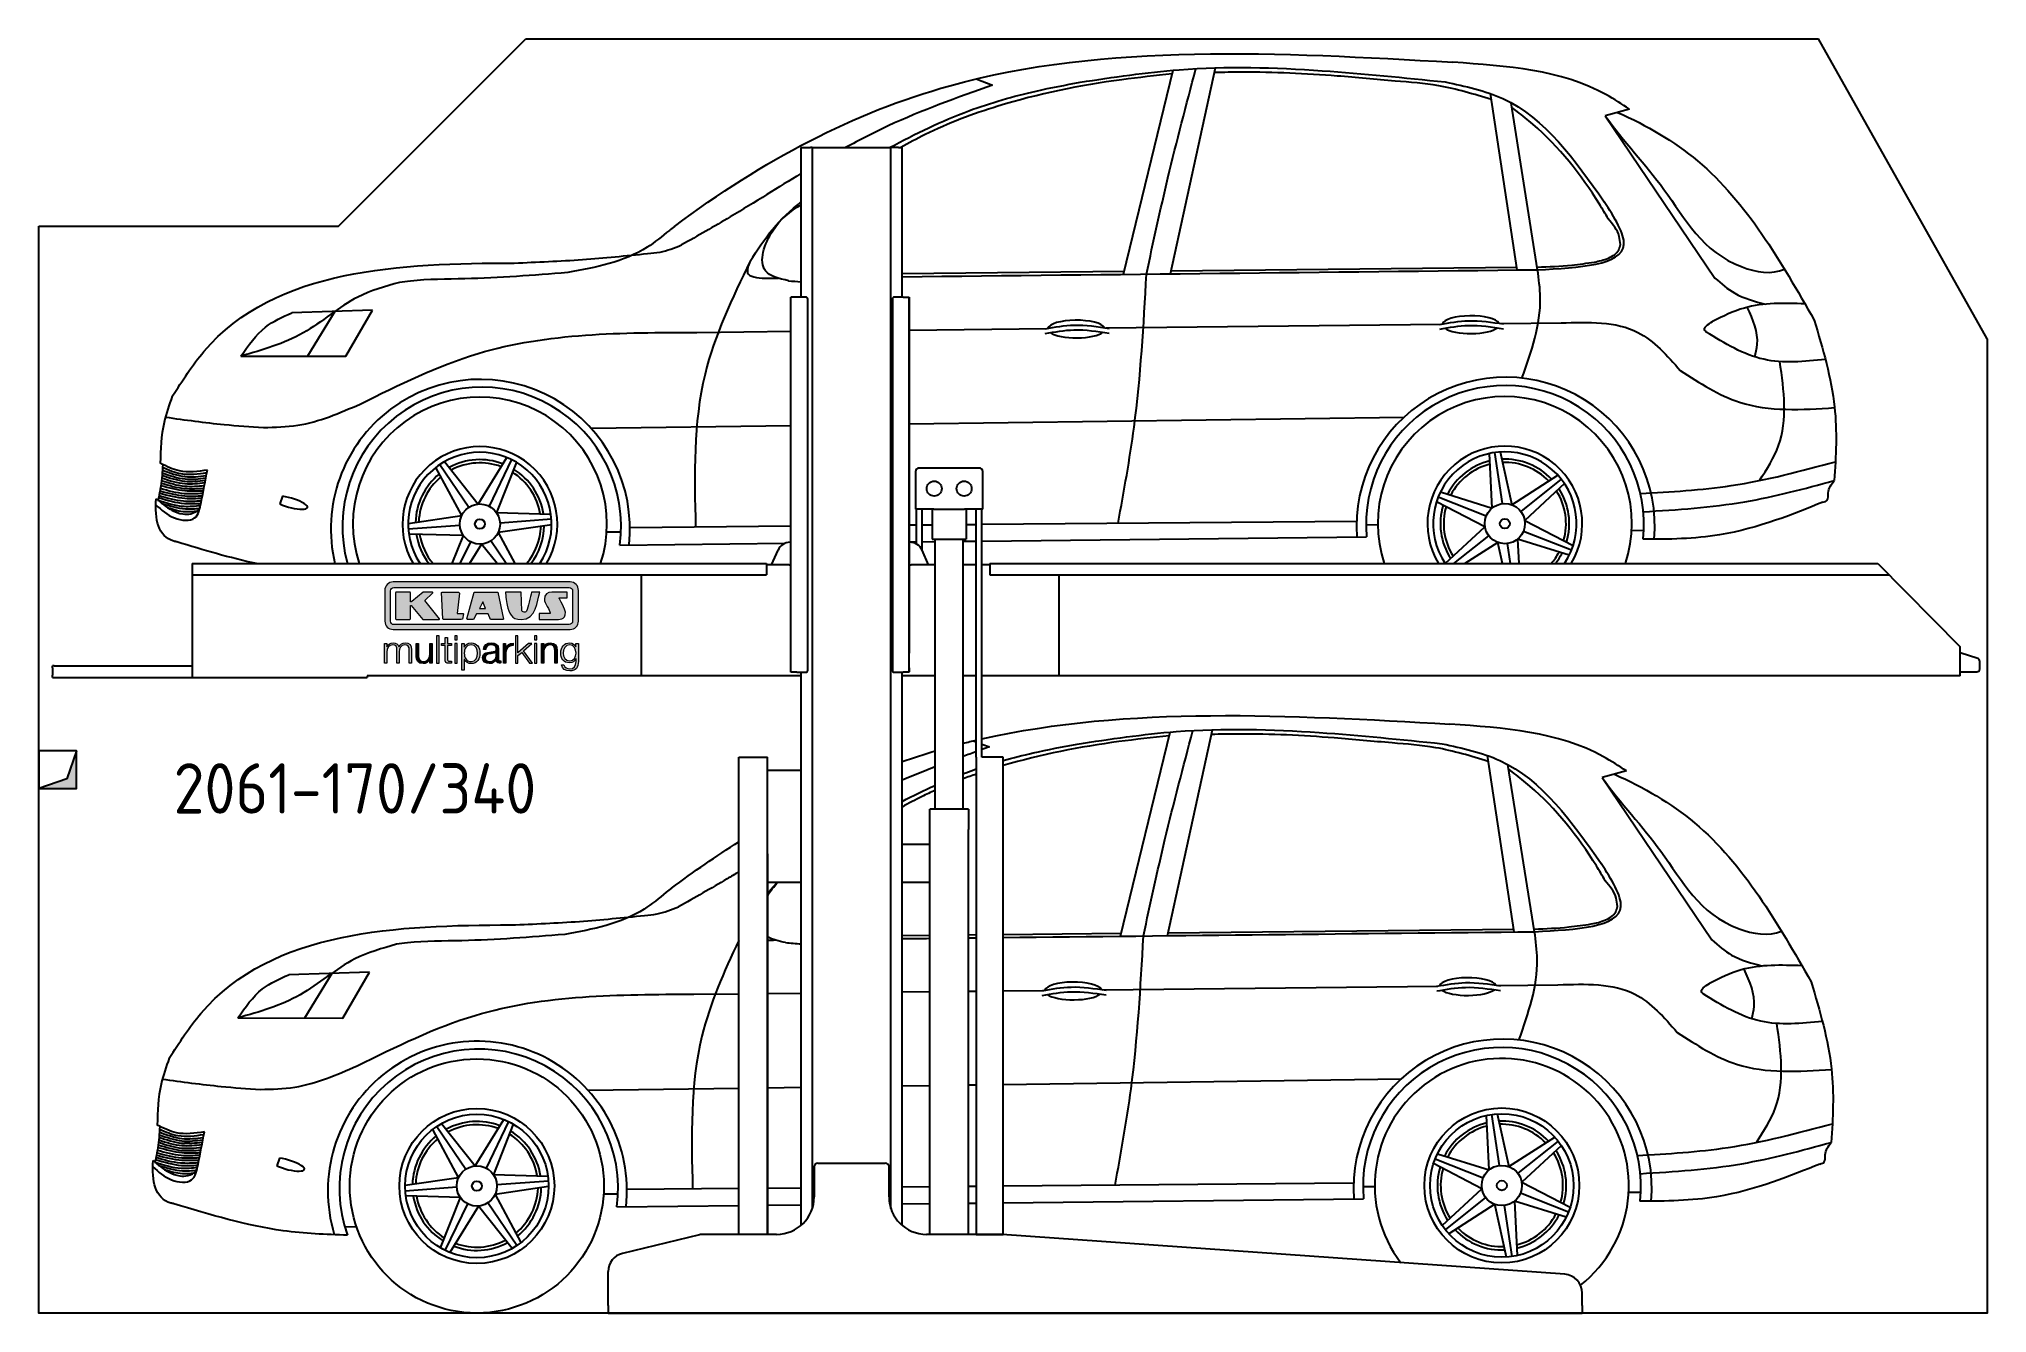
# Model space of a CAD drawing. Header units: millimetres. Extents: x 200 to 5400, y 100 to 3500.
import ezdxf

# ---------------------------------------------------------------- set-up
doc = ezdxf.new("R2010")
doc.units = ezdxf.units.MM
for name, color, linetype in [('breakthrough', 1, 'Continuous'), ('Car', 10, 'Continuous'), ('Logo', 7, 'Continuous')]:
    doc.layers.add(name, color=color, linetype=linetype)
doc.styles.get("Standard").update_dxf_attribs({"font": 'ISOCP.SHX'})

msp = doc.modelspace()

# ---------------------------------------------------------------- texts
msp.add_text('2061-170/340', height=134.4).set_placement((559.3, 1432.8))

# ---------------------------------------------------------------- blocks, each defined once
blk = doc.blocks.new('KLAUS')
at = {"layer": 'Logo'}
h = blk.add_hatch(color=8, dxfattribs=at)
h.dxf.hatch_style = 2
edge = h.paths.add_edge_path()
edge.add_spline(control_points=[(3.6, 29.09), (2.88, 29.09), (2.3, 28.51), (2.3, 27.8), (2.3, 27.8), (2.3, 16.11), (2.3, 16.11), (2.3, 15.39), (2.88, 14.81), (3.6, 14.81), (3.6, 14.81), (71.16, 14.81), (71.16, 14.81), (71.88, 14.81), (72.46, 15.39), (72.46, 16.11), (72.46, 16.11), (72.46, 27.8), (72.46, 27.8), (72.46, 28.51), (71.88, 29.09), (71.16, 29.09), (71.16, 29.09), (3.6, 29.09), (3.6, 29.09), (3.6, 29.09), (3.6, 29.09), (3.6, 29.09)], knot_values=[0, 0, 0, 0, 1, 1, 1, 2, 2, 2, 3, 3, 3, 4, 4, 4, 5, 5, 5, 6, 6, 6, 7, 7, 7, 8, 8, 8, 9, 9, 9, 9], degree=3, periodic=0)
edge = h.paths.add_edge_path()
edge.add_spline(control_points=[(3.35, 31.23), (3.35, 31.23), (71.47, 31.23), (71.47, 31.23), (73.26, 31.23), (74.71, 29.77), (74.71, 27.99), (74.71, 27.99), (74.71, 16.17), (74.71, 16.17), (74.71, 14.38), (73.26, 12.93), (71.47, 12.93), (71.47, 12.93), (3.35, 12.93), (3.35, 12.93), (1.56, 12.93), (0.11, 14.38), (0.11, 16.17), (0.11, 16.17), (0.11, 27.99), (0.11, 27.99), (0.11, 29.77), (1.56, 31.23), (3.35, 31.23), (3.35, 31.23), (3.35, 31.23), (3.35, 31.23)], knot_values=[0, 0, 0, 0, 1, 1, 1, 2, 2, 2, 3, 3, 3, 4, 4, 4, 5, 5, 5, 6, 6, 6, 7, 7, 7, 8, 8, 8, 9, 9, 9, 9], degree=3, periodic=0)
h = blk.add_hatch(color=8, dxfattribs=at)
h.dxf.hatch_style = 2
edge = h.paths.add_edge_path()
edge.add_spline(control_points=[(4.5, 27.33), (4.5, 27.33), (9.7, 27.33), (9.7, 27.33), (9.84, 27.33), (9.96, 27.22), (9.96, 27.08), (9.96, 27.08), (9.96, 23.69), (9.96, 23.69), (9.96, 23.69), (9.94, 23.64), (10.04, 23.59), (10.14, 23.53), (10.2, 23.57), (10.2, 23.57), (10.2, 23.57), (10.51, 23.75), (10.51, 23.75), (10.51, 23.75), (14.94, 27.33), (14.94, 27.33), (14.94, 27.33), (18.41, 27.33), (18.41, 27.33), (18.41, 27.33), (18.49, 27.33), (18.56, 27.2), (18.65, 27.04), (18.53, 26.91), (18.53, 26.91), (18.53, 26.91), (15.49, 24.11), (15.49, 24.11), (15.49, 24.11), (21.14, 17.06), (21.14, 17.06), (21.14, 17.06), (21.13, 16.91), (21.13, 16.91), (21.08, 16.84), (20.99, 16.82), (20.99, 16.82), (20.99, 16.82), (14.7, 16.82), (14.7, 16.82), (14.7, 16.82), (10.26, 22.17), (10.26, 22.17), (10.26, 22.17), (10.19, 22.24), (10.08, 22.21), (9.97, 22.18), (9.96, 22.11), (9.96, 22.11), (9.96, 22.11), (9.96, 17.08), (9.96, 17.08), (9.96, 16.94), (9.84, 16.82), (9.7, 16.82), (9.7, 16.82), (4.5, 16.82), (4.5, 16.82), (4.36, 16.82), (4.25, 16.94), (4.25, 17.08), (4.25, 17.08), (4.25, 27.08), (4.25, 27.08), (4.25, 27.22), (4.36, 27.33), (4.5, 27.33), (4.5, 27.33), (4.5, 27.33), (4.5, 27.33)], knot_values=[0, 0, 0, 0, 1, 1, 1, 2, 2, 2, 3, 3, 3, 4, 4, 4, 5, 5, 5, 6, 6, 6, 7, 7, 7, 8, 8, 8, 9, 9, 9, 10, 10, 10, 11, 11, 11, 12, 12, 12, 13, 13, 13, 14, 14, 14, 15, 15, 15, 16, 16, 16, 17, 17, 17, 18, 18, 18, 19, 19, 19, 20, 20, 20, 21, 21, 21, 22, 22, 22, 23, 23, 23, 24, 24, 24, 25, 25, 25, 25], degree=3, periodic=0)
h = blk.add_hatch(color=8, dxfattribs=at)
h.dxf.hatch_style = 2
h.paths.add_polyline_path([(22.42, 17.06), (21.97, 27.15), (22.24, 27.33), (28.55, 27.33), (28.86, 26.97), (28.01, 19.08), (30.26, 19.07), (30.44, 18.95), (30.08, 16.95), (29.49, 16.82), (22.6, 16.82)])
h = blk.add_hatch(color=8, dxfattribs=at)
h.paths.add_polyline_path([(36.52, 21.01), (38.93, 21.01), (37.87, 23.57)])
h.paths.add_polyline_path([(34.52, 27.33), (43.65, 27.33), (45.76, 16.94), (45.57, 16.82), (40.83, 16.82), (39.89, 18.95), (35.42, 18.95), (34.27, 16.82), (31.78, 16.82), (31.66, 17)])
h = blk.add_hatch(color=8, dxfattribs=at)
h.dxf.hatch_style = 2
edge = h.paths.add_edge_path()
edge.add_spline(control_points=[(52.69, 27.32), (52.69, 27.32), (52.88, 20.14), (52.88, 20.14), (53.01, 19.89), (53.2, 19.77), (53.43, 19.71), (53.91, 19.59), (54.43, 19.57), (54.64, 20.03), (55.23, 21.34), (56.27, 25.45), (56.6, 27.33), (56.6, 27.33), (59.77, 27.33), (59.77, 27.33), (58.77, 23.9), (58.56, 16.82), (52.63, 16.76), (48.72, 16.72), (48.01, 19.35), (47.27, 22.24), (46.89, 23.68), (46.54, 27.33), (46.54, 27.33), (46.54, 27.33), (52.69, 27.32), (52.69, 27.32), (52.69, 27.32), (52.69, 27.32), (52.69, 27.32)], knot_values=[0, 0, 0, 0, 1, 1, 1, 2, 2, 2, 3, 3, 3, 4, 4, 4, 5, 5, 5, 6, 6, 6, 7, 7, 7, 8, 8, 8, 9, 9, 9, 10, 10, 10, 10], degree=3, periodic=0)
h = blk.add_hatch(color=8, dxfattribs=at)
h.dxf.hatch_style = 2
edge = h.paths.add_edge_path()
edge.add_spline(control_points=[(64.46, 27.33), (64.46, 27.33), (70.31, 27.33), (70.31, 27.33), (70.31, 26.52), (70.31, 26.02), (70.31, 25.12), (70.31, 25.12), (67.3, 25.12), (67.3, 25.12), (67.24, 25.04), (67.25, 25.11), (67.25, 24.91), (67.25, 24.88), (69.73, 20.38), (69.73, 19.57), (69.73, 16.4), (67.22, 16.81), (65.9, 16.82), (65.9, 16.82), (59.59, 16.82), (59.59, 16.82), (59.59, 17.76), (59.59, 18.23), (59.59, 19.14), (59.59, 19.14), (63.75, 19.14), (63.75, 19.14), (63.82, 19.22), (63.81, 19.11), (63.81, 19.31), (63.81, 20.32), (61.58, 23.06), (61.58, 24.63), (61.58, 26.33), (62.83, 27.34), (64.46, 27.33), (64.46, 27.33), (64.46, 27.33), (64.46, 27.33)], knot_values=[0, 0, 0, 0, 1, 1, 1, 2, 2, 2, 3, 3, 3, 4, 4, 4, 5, 5, 5, 6, 6, 6, 7, 7, 7, 8, 8, 8, 9, 9, 9, 10, 10, 10, 11, 11, 11, 12, 12, 12, 13, 13, 13, 13], degree=3, periodic=0)
h = blk.add_hatch(color=30, dxfattribs=at)
h.dxf.hatch_style = 2
edge = h.paths.add_edge_path()
edge.add_spline(control_points=[(0, 0), (0, 0), (0.92, 0), (0.92, 0), (0.92, 0), (0.92, 4.22), (0.92, 4.22), (0.94, 5.8), (1.58, 7), (3.18, 7), (4.35, 7), (4.77, 6.15), (4.76, 5.12), (4.76, 5.12), (4.76, 0), (4.76, 0), (4.76, 0), (5.68, 0), (5.68, 0), (5.68, 0), (5.68, 4.27), (5.68, 4.27), (5.68, 5.68), (6.14, 7), (7.73, 7), (9.05, 7), (9.52, 6.32), (9.52, 5.08), (9.52, 5.08), (9.52, 0), (9.52, 0), (9.52, 0), (10.44, 0), (10.44, 0), (10.44, 0), (10.44, 5.12), (10.44, 5.12), (10.44, 6.91), (9.59, 7.77), (7.94, 7.77), (6.94, 7.77), (5.99, 7.29), (5.54, 6.3), (5.26, 7.29), (4.36, 7.77), (3.37, 7.77), (2.17, 7.77), (1.38, 7.19), (0.89, 6.28), (0.89, 6.28), (0.85, 6.28), (0.85, 6.28), (0.85, 6.28), (0.85, 7.55), (0.85, 7.55), (0.85, 7.55), (0, 7.55), (0, 7.55), (0, 7.55), (0, 0), (0, 0), (0, 0), (0, 0), (0, 0)], knot_values=[0, 0, 0, 0, 1, 1, 1, 2, 2, 2, 3, 3, 3, 4, 4, 4, 5, 5, 5, 6, 6, 6, 7, 7, 7, 8, 8, 8, 9, 9, 9, 10, 10, 10, 11, 11, 11, 12, 12, 12, 13, 13, 13, 14, 14, 14, 15, 15, 15, 16, 16, 16, 17, 17, 17, 18, 18, 18, 19, 19, 19, 20, 20, 20, 21, 21, 21, 21], degree=3, periodic=0)
h = blk.add_hatch(color=30, dxfattribs=at)
h.dxf.hatch_style = 2
edge = h.paths.add_edge_path()
edge.add_spline(control_points=[(18.31, 7.55), (18.31, 7.55), (17.39, 7.55), (17.39, 7.55), (17.39, 7.55), (17.39, 3.59), (17.39, 3.59), (17.39, 2.05), (16.7, 0.56), (15.12, 0.56), (13.66, 0.56), (13.15, 1.27), (13.1, 2.64), (13.1, 2.64), (13.1, 7.55), (13.1, 7.55), (13.1, 7.55), (12.18, 7.55), (12.18, 7.55), (12.18, 7.55), (12.18, 2.65), (12.18, 2.65), (12.18, 0.89), (12.93, -0.22), (14.83, -0.22), (15.96, -0.22), (16.95, 0.35), (17.44, 1.36), (17.44, 1.36), (17.47, 1.36), (17.47, 1.36), (17.47, 1.36), (17.47, 0), (17.47, 0), (17.47, 0), (18.31, 0), (18.31, 0), (18.31, 0), (18.31, 7.55), (18.31, 7.55), (18.31, 7.55), (18.31, 7.55), (18.31, 7.55)], knot_values=[0, 0, 0, 0, 1, 1, 1, 2, 2, 2, 3, 3, 3, 4, 4, 4, 5, 5, 5, 6, 6, 6, 7, 7, 7, 8, 8, 8, 9, 9, 9, 10, 10, 10, 11, 11, 11, 12, 12, 12, 13, 13, 13, 14, 14, 14, 14], degree=3, periodic=0)
h = blk.add_hatch(color=30, dxfattribs=at)
h.dxf.hatch_style = 2
h.paths.add_polyline_path([(20.07, 0), (20.99, 0), (20.99, 10.45), (20.07, 10.45)])
h = blk.add_hatch(color=30, dxfattribs=at)
h.dxf.hatch_style = 2
edge = h.paths.add_edge_path()
edge.add_spline(control_points=[(24.22, 9.82), (24.22, 9.82), (23.3, 9.82), (23.3, 9.82), (23.3, 9.82), (23.3, 7.55), (23.3, 7.55), (23.3, 7.55), (21.98, 7.55), (21.98, 7.55), (21.98, 7.55), (21.98, 6.78), (21.98, 6.78), (21.98, 6.78), (23.3, 6.78), (23.3, 6.78), (23.3, 6.78), (23.3, 1.61), (23.3, 1.61), (23.28, 0.32), (23.71, -0.09), (24.94, -0.09), (25.22, -0.09), (25.48, -0.06), (25.76, -0.06), (25.76, -0.06), (25.76, 0.73), (25.76, 0.73), (25.5, 0.7), (25.23, 0.69), (24.97, 0.69), (24.31, 0.73), (24.22, 1.08), (24.22, 1.68), (24.22, 1.68), (24.22, 6.78), (24.22, 6.78), (24.22, 6.78), (25.76, 6.78), (25.76, 6.78), (25.76, 6.78), (25.76, 7.55), (25.76, 7.55), (25.76, 7.55), (24.22, 7.55), (24.22, 7.55), (24.22, 7.55), (24.22, 9.82), (24.22, 9.82), (24.22, 9.82), (24.22, 9.82), (24.22, 9.82)], knot_values=[0, 0, 0, 0, 1, 1, 1, 2, 2, 2, 3, 3, 3, 4, 4, 4, 5, 5, 5, 6, 6, 6, 7, 7, 7, 8, 8, 8, 9, 9, 9, 10, 10, 10, 11, 11, 11, 12, 12, 12, 13, 13, 13, 14, 14, 14, 15, 15, 15, 16, 16, 16, 17, 17, 17, 17], degree=3, periodic=0)
h = blk.add_hatch(color=30, dxfattribs=at)
h.paths.add_polyline_path([(27.1, 0), (28.03, 0), (28.03, 7.55), (27.1, 7.55)])
h.paths.add_polyline_path([(27.1, 8.98), (28.03, 8.98), (28.03, 10.45), (27.1, 10.45)])
h = blk.add_hatch(color=30, dxfattribs=at)
edge = h.paths.add_edge_path()
edge.add_spline(control_points=[(35.84, 3.78), (35.84, 2.21), (35.12, 0.56), (33.37, 0.56), (31.4, 0.56), (30.72, 2.21), (30.72, 3.78), (30.72, 5.49), (31.33, 7), (33.37, 7), (35.12, 7), (35.84, 5.34), (35.84, 3.78), (35.84, 3.78), (35.84, 3.78), (35.84, 3.78)], knot_values=[0, 0, 0, 0, 1, 1, 1, 2, 2, 2, 3, 3, 3, 4, 4, 4, 5, 5, 5, 5], degree=3, periodic=0)
edge = h.paths.add_edge_path()
edge.add_spline(control_points=[(29.79, -2.8), (29.79, -2.8), (30.72, -2.8), (30.72, -2.8), (30.72, -2.8), (30.72, 1.43), (30.72, 1.43), (30.72, 1.43), (30.74, 1.43), (30.74, 1.43), (31.14, 0.35), (32.24, -0.22), (33.37, -0.22), (35.66, -0.22), (36.76, 1.64), (36.76, 3.78), (36.76, 5.91), (35.66, 7.77), (33.37, 7.77), (32.15, 7.77), (31.1, 7.14), (30.67, 6.12), (30.67, 6.12), (30.64, 6.12), (30.64, 6.12), (30.64, 6.12), (30.64, 7.55), (30.64, 7.55), (30.64, 7.55), (29.79, 7.55), (29.79, 7.55), (29.79, 7.55), (29.79, -2.8), (29.79, -2.8), (29.79, -2.8), (29.79, -2.8), (29.79, -2.8)], knot_values=[0, 0, 0, 0, 1, 1, 1, 2, 2, 2, 3, 3, 3, 4, 4, 4, 5, 5, 5, 6, 6, 6, 7, 7, 7, 8, 8, 8, 9, 9, 9, 10, 10, 10, 11, 11, 11, 12, 12, 12, 12], degree=3, periodic=0)
h = blk.add_hatch(color=30, dxfattribs=at)
edge = h.paths.add_edge_path()
edge.add_spline(control_points=[(43.03, 2.93), (43.04, 1.45), (41.8, 0.56), (40.39, 0.56), (39.53, 0.56), (38.71, 1.13), (38.71, 2.05), (38.71, 3.53), (40.66, 3.51), (42.22, 3.79), (42.47, 3.84), (42.88, 3.91), (43, 4.13), (43, 4.13), (43.03, 4.13), (43.03, 4.13), (43.03, 4.13), (43.03, 2.93), (43.03, 2.93), (43.03, 2.93), (43.03, 2.93), (43.03, 2.93)], knot_values=[0, 0, 0, 0, 1, 1, 1, 2, 2, 2, 3, 3, 3, 4, 4, 4, 5, 5, 5, 6, 6, 6, 7, 7, 7, 7], degree=3, periodic=0)
edge = h.paths.add_edge_path()
edge.add_spline(control_points=[(39.03, 5.24), (39.06, 6.47), (39.91, 7), (41.05, 7), (42.14, 7), (43.03, 6.69), (43.03, 5.45), (43.03, 4.61), (42.6, 4.51), (41.84, 4.42), (39.85, 4.19), (37.79, 4.11), (37.79, 1.99), (37.79, 0.47), (38.93, -0.22), (40.32, -0.22), (41.77, -0.22), (42.43, 0.34), (43.07, 1.32), (43.07, 1.32), (43.1, 1.32), (43.1, 1.32), (43.1, 0.53), (43.25, 0), (44.19, 0), (44.43, 0), (44.58, 0.01), (44.79, 0.06), (44.79, 0.06), (44.79, 0.83), (44.79, 0.83), (44.71, 0.81), (44.6, 0.78), (44.49, 0.78), (44.13, 0.78), (43.95, 0.98), (43.95, 1.33), (43.95, 1.33), (43.95, 5.34), (43.95, 5.34), (43.95, 7.36), (42.5, 7.77), (41.17, 7.77), (39.44, 7.77), (38.2, 7.01), (38.11, 5.24), (38.11, 5.24), (39.03, 5.24), (39.03, 5.24), (39.03, 5.24), (39.03, 5.24), (39.03, 5.24)], knot_values=[0, 0, 0, 0, 1, 1, 1, 2, 2, 2, 3, 3, 3, 4, 4, 4, 5, 5, 5, 6, 6, 6, 7, 7, 7, 8, 8, 8, 9, 9, 9, 10, 10, 10, 11, 11, 11, 12, 12, 12, 13, 13, 13, 14, 14, 14, 15, 15, 15, 16, 16, 16, 17, 17, 17, 17], degree=3, periodic=0)
h = blk.add_hatch(color=30, dxfattribs=at)
h.dxf.hatch_style = 2
edge = h.paths.add_edge_path()
edge.add_spline(control_points=[(45.79, 0), (45.79, 0), (46.71, 0), (46.71, 0), (46.71, 0), (46.71, 4.03), (46.71, 4.03), (46.71, 5.59), (47.85, 6.82), (49.52, 6.73), (49.52, 6.73), (49.52, 7.66), (49.52, 7.66), (48.16, 7.72), (47.14, 7), (46.67, 5.78), (46.67, 5.78), (46.64, 5.78), (46.64, 5.78), (46.64, 5.78), (46.64, 7.55), (46.64, 7.55), (46.64, 7.55), (45.79, 7.55), (45.79, 7.55), (45.79, 7.55), (45.79, 0), (45.79, 0), (45.79, 0), (45.79, 0), (45.79, 0)], knot_values=[0, 0, 0, 0, 1, 1, 1, 2, 2, 2, 3, 3, 3, 4, 4, 4, 5, 5, 5, 6, 6, 6, 7, 7, 7, 8, 8, 8, 9, 9, 9, 10, 10, 10, 10], degree=3, periodic=0)
h = blk.add_hatch(color=30, dxfattribs=at)
h.dxf.hatch_style = 2
h.paths.add_polyline_path([(50.4, 0), (51.32, 0), (51.32, 2.87), (52.82, 4.11), (55.8, 0), (56.96, 0), (53.52, 4.76), (56.74, 7.55), (55.51, 7.55), (51.32, 3.89), (51.32, 10.45), (50.4, 10.45)])
h = blk.add_hatch(color=30, dxfattribs=at)
h.paths.add_polyline_path([(57.74, 0), (58.66, 0), (58.66, 7.55), (57.74, 7.55)])
h.paths.add_polyline_path([(57.74, 8.98), (58.66, 8.98), (58.66, 10.45), (57.74, 10.45)])
h = blk.add_hatch(color=30, dxfattribs=at)
h.dxf.hatch_style = 2
edge = h.paths.add_edge_path()
edge.add_spline(control_points=[(60.41, 0), (60.41, 0), (61.33, 0), (61.33, 0), (61.33, 0), (61.33, 4.41), (61.33, 4.41), (61.36, 5.89), (62.24, 7), (63.7, 7), (65.2, 7), (65.62, 6.02), (65.62, 4.71), (65.62, 4.71), (65.62, 0), (65.62, 0), (65.62, 0), (66.54, 0), (66.54, 0), (66.54, 0), (66.54, 4.86), (66.54, 4.86), (66.54, 6.66), (65.9, 7.77), (63.78, 7.77), (62.71, 7.77), (61.7, 7.16), (61.36, 6.25), (61.36, 6.25), (61.33, 6.25), (61.33, 6.25), (61.33, 6.25), (61.33, 7.55), (61.33, 7.55), (61.33, 7.55), (60.41, 7.55), (60.41, 7.55), (60.41, 7.55), (60.41, 0), (60.41, 0), (60.41, 0), (60.41, 0), (60.41, 0)], knot_values=[0, 0, 0, 0, 1, 1, 1, 2, 2, 2, 3, 3, 3, 4, 4, 4, 5, 5, 5, 6, 6, 6, 7, 7, 7, 8, 8, 8, 9, 9, 9, 10, 10, 10, 11, 11, 11, 12, 12, 12, 13, 13, 13, 14, 14, 14, 14], degree=3, periodic=0)
h = blk.add_hatch(color=30, dxfattribs=at)
edge = h.paths.add_edge_path()
edge.add_spline(control_points=[(71.32, 0.86), (69.62, 0.86), (68.83, 2.34), (68.83, 3.86), (68.83, 5.43), (69.56, 7), (71.32, 7), (73.06, 7), (73.75, 5.34), (73.75, 3.86), (73.75, 2.33), (72.91, 0.86), (71.32, 0.86), (71.32, 0.86), (71.32, 0.86), (71.32, 0.86)], knot_values=[0, 0, 0, 0, 1, 1, 1, 2, 2, 2, 3, 3, 3, 4, 4, 4, 5, 5, 5, 5], degree=3, periodic=0)
edge = h.paths.add_edge_path()
edge.add_spline(control_points=[(74.67, 7.55), (74.67, 7.55), (73.75, 7.55), (73.75, 7.55), (73.75, 7.55), (73.75, 6.25), (73.75, 6.25), (73.75, 6.25), (73.72, 6.25), (73.72, 6.25), (73.35, 7.09), (72.41, 7.77), (71.32, 7.77), (69.13, 7.77), (67.9, 6.05), (67.9, 3.97), (67.9, 1.82), (68.9, 0.09), (71.32, 0.09), (72.4, 0.09), (73.29, 0.72), (73.72, 1.64), (73.72, 1.64), (73.75, 1.64), (73.75, 1.64), (73.75, 1.64), (73.75, 0.61), (73.75, 0.61), (73.75, -1.23), (73.01, -2.24), (71.32, -2.24), (70.29, -2.24), (69.31, -1.85), (69.1, -0.73), (69.1, -0.73), (68.18, -0.73), (68.18, -0.73), (68.31, -2.34), (69.81, -3.02), (71.32, -3.02), (73.79, -3.02), (74.65, -1.64), (74.67, 0.61), (74.67, 0.61), (74.67, 7.55), (74.67, 7.55), (74.67, 7.55), (74.67, 7.55), (74.67, 7.55)], knot_values=[0, 0, 0, 0, 1, 1, 1, 2, 2, 2, 3, 3, 3, 4, 4, 4, 5, 5, 5, 6, 6, 6, 7, 7, 7, 8, 8, 8, 9, 9, 9, 10, 10, 10, 11, 11, 11, 12, 12, 12, 13, 13, 13, 14, 14, 14, 15, 15, 15, 16, 16, 16, 16], degree=3, periodic=0)
at = {"layer": 'Logo', "lineweight": 0}
for points in [[(22.42, 17.06), (21.97, 27.15), (22.24, 27.33), (28.55, 27.33), (28.86, 26.97), (28.01, 19.08), (30.26, 19.07), (30.44, 18.95), (30.08, 16.95), (29.49, 16.82), (22.6, 16.82), (22.42, 17.06), (22.42, 17.06)], [(34.52, 27.33), (43.65, 27.33), (45.76, 16.94), (45.57, 16.82), (40.83, 16.82), (39.89, 18.95), (35.42, 18.95), (34.27, 16.82), (31.78, 16.82), (31.66, 17), (34.52, 27.33), (34.52, 27.33)], [(36.52, 21.01), (38.93, 21.01), (37.87, 23.57), (36.52, 21.01), (36.52, 21.01)], [(20.07, 0), (20.99, 0), (20.99, 10.45), (20.07, 10.45), (20.07, 0), (20.07, 0)], [(27.1, 8.98), (28.03, 8.98), (28.03, 10.45), (27.1, 10.45), (27.1, 8.98), (27.1, 8.98)], [(27.1, 0), (28.03, 0), (28.03, 7.55), (27.1, 7.55), (27.1, 0), (27.1, 0)], [(50.4, 0), (51.32, 0), (51.32, 2.87), (52.82, 4.11), (55.8, 0), (56.96, 0), (53.52, 4.76), (56.74, 7.55), (55.51, 7.55), (51.32, 3.89), (51.32, 10.45), (50.4, 10.45), (50.4, 0), (50.4, 0)], [(57.74, 8.98), (58.66, 8.98), (58.66, 10.45), (57.74, 10.45), (57.74, 8.98), (57.74, 8.98)], [(57.74, 0), (58.66, 0), (58.66, 7.55), (57.74, 7.55), (57.74, 0), (57.74, 0)]]:
    blk.add_lwpolyline(points, dxfattribs=at)
for points, knots in [([(3.35, 31.23), (3.35, 31.23), (71.47, 31.23), (71.47, 31.23), (73.26, 31.23), (74.71, 29.77), (74.71, 27.99), (74.71, 27.99), (74.71, 16.17), (74.71, 16.17), (74.71, 14.38), (73.26, 12.93), (71.47, 12.93), (71.47, 12.93), (3.35, 12.93), (3.35, 12.93), (1.56, 12.93), (0.11, 14.38), (0.11, 16.17), (0.11, 16.17), (0.11, 27.99), (0.11, 27.99), (0.11, 29.77), (1.56, 31.23), (3.35, 31.23), (3.35, 31.23), (3.35, 31.23), (3.35, 31.23)], [0, 0, 0, 0, 1, 1, 1, 2, 2, 2, 3, 3, 3, 4, 4, 4, 5, 5, 5, 6, 6, 6, 7, 7, 7, 8, 8, 8, 9, 9, 9, 9]), ([(3.6, 29.09), (2.88, 29.09), (2.3, 28.51), (2.3, 27.8), (2.3, 27.8), (2.3, 16.11), (2.3, 16.11), (2.3, 15.39), (2.88, 14.81), (3.6, 14.81), (3.6, 14.81), (71.16, 14.81), (71.16, 14.81), (71.88, 14.81), (72.46, 15.39), (72.46, 16.11), (72.46, 16.11), (72.46, 27.8), (72.46, 27.8), (72.46, 28.51), (71.88, 29.09), (71.16, 29.09), (71.16, 29.09), (3.6, 29.09), (3.6, 29.09), (3.6, 29.09), (3.6, 29.09), (3.6, 29.09)], [0, 0, 0, 0, 1, 1, 1, 2, 2, 2, 3, 3, 3, 4, 4, 4, 5, 5, 5, 6, 6, 6, 7, 7, 7, 8, 8, 8, 9, 9, 9, 9]), ([(4.5, 27.33), (4.5, 27.33), (9.7, 27.33), (9.7, 27.33), (9.84, 27.33), (9.96, 27.22), (9.96, 27.08), (9.96, 27.08), (9.96, 23.69), (9.96, 23.69), (9.96, 23.69), (9.94, 23.64), (10.04, 23.59), (10.14, 23.53), (10.2, 23.57), (10.2, 23.57), (10.2, 23.57), (10.51, 23.75), (10.51, 23.75), (10.51, 23.75), (14.94, 27.33), (14.94, 27.33), (14.94, 27.33), (18.41, 27.33), (18.41, 27.33), (18.41, 27.33), (18.49, 27.33), (18.56, 27.2), (18.65, 27.04), (18.53, 26.91), (18.53, 26.91), (18.53, 26.91), (15.49, 24.11), (15.49, 24.11), (15.49, 24.11), (21.14, 17.06), (21.14, 17.06), (21.14, 17.06), (21.13, 16.91), (21.13, 16.91), (21.08, 16.84), (20.99, 16.82), (20.99, 16.82), (20.99, 16.82), (14.7, 16.82), (14.7, 16.82), (14.7, 16.82), (10.26, 22.17), (10.26, 22.17), (10.26, 22.17), (10.19, 22.24), (10.08, 22.21), (9.97, 22.18), (9.96, 22.11), (9.96, 22.11), (9.96, 22.11), (9.96, 17.08), (9.96, 17.08), (9.96, 16.94), (9.84, 16.82), (9.7, 16.82), (9.7, 16.82), (4.5, 16.82), (4.5, 16.82), (4.36, 16.82), (4.25, 16.94), (4.25, 17.08), (4.25, 17.08), (4.25, 27.08), (4.25, 27.08), (4.25, 27.22), (4.36, 27.33), (4.5, 27.33), (4.5, 27.33), (4.5, 27.33), (4.5, 27.33)], [0, 0, 0, 0, 1, 1, 1, 2, 2, 2, 3, 3, 3, 4, 4, 4, 5, 5, 5, 6, 6, 6, 7, 7, 7, 8, 8, 8, 9, 9, 9, 10, 10, 10, 11, 11, 11, 12, 12, 12, 13, 13, 13, 14, 14, 14, 15, 15, 15, 16, 16, 16, 17, 17, 17, 18, 18, 18, 19, 19, 19, 20, 20, 20, 21, 21, 21, 22, 22, 22, 23, 23, 23, 24, 24, 24, 25, 25, 25, 25]), ([(52.69, 27.32), (52.69, 27.32), (52.88, 20.14), (52.88, 20.14), (53.01, 19.89), (53.2, 19.77), (53.43, 19.71), (53.91, 19.59), (54.43, 19.57), (54.64, 20.03), (55.23, 21.34), (56.27, 25.45), (56.6, 27.33), (56.6, 27.33), (59.77, 27.33), (59.77, 27.33), (58.77, 23.9), (58.56, 16.82), (52.63, 16.76), (48.72, 16.72), (48.01, 19.35), (47.27, 22.24), (46.89, 23.68), (46.54, 27.33), (46.54, 27.33), (46.54, 27.33), (52.69, 27.32), (52.69, 27.32), (52.69, 27.32), (52.69, 27.32), (52.69, 27.32)], [0, 0, 0, 0, 1, 1, 1, 2, 2, 2, 3, 3, 3, 4, 4, 4, 5, 5, 5, 6, 6, 6, 7, 7, 7, 8, 8, 8, 9, 9, 9, 10, 10, 10, 10]), ([(64.46, 27.33), (64.46, 27.33), (70.31, 27.33), (70.31, 27.33), (70.31, 26.52), (70.31, 26.02), (70.31, 25.12), (70.31, 25.12), (67.3, 25.12), (67.3, 25.12), (67.24, 25.04), (67.25, 25.11), (67.25, 24.91), (67.25, 24.88), (69.73, 20.38), (69.73, 19.57), (69.73, 16.4), (67.22, 16.81), (65.9, 16.82), (65.9, 16.82), (59.59, 16.82), (59.59, 16.82), (59.59, 17.76), (59.59, 18.23), (59.59, 19.14), (59.59, 19.14), (63.75, 19.14), (63.75, 19.14), (63.82, 19.22), (63.81, 19.11), (63.81, 19.31), (63.81, 20.32), (61.58, 23.06), (61.58, 24.63), (61.58, 26.33), (62.83, 27.34), (64.46, 27.33), (64.46, 27.33), (64.46, 27.33), (64.46, 27.33)], [0, 0, 0, 0, 1, 1, 1, 2, 2, 2, 3, 3, 3, 4, 4, 4, 5, 5, 5, 6, 6, 6, 7, 7, 7, 8, 8, 8, 9, 9, 9, 10, 10, 10, 11, 11, 11, 12, 12, 12, 13, 13, 13, 13]), ([(0, 0), (0, 0), (0.92, 0), (0.92, 0), (0.92, 0), (0.92, 4.22), (0.92, 4.22), (0.94, 5.8), (1.58, 7), (3.18, 7), (4.35, 7), (4.77, 6.15), (4.76, 5.12), (4.76, 5.12), (4.76, 0), (4.76, 0), (4.76, 0), (5.68, 0), (5.68, 0), (5.68, 0), (5.68, 4.27), (5.68, 4.27), (5.68, 5.68), (6.14, 7), (7.73, 7), (9.05, 7), (9.52, 6.32), (9.52, 5.08), (9.52, 5.08), (9.52, 0), (9.52, 0), (9.52, 0), (10.44, 0), (10.44, 0), (10.44, 0), (10.44, 5.12), (10.44, 5.12), (10.44, 6.91), (9.59, 7.77), (7.94, 7.77), (6.94, 7.77), (5.99, 7.29), (5.54, 6.3), (5.26, 7.29), (4.36, 7.77), (3.37, 7.77), (2.17, 7.77), (1.38, 7.19), (0.89, 6.28), (0.89, 6.28), (0.85, 6.28), (0.85, 6.28), (0.85, 6.28), (0.85, 7.55), (0.85, 7.55), (0.85, 7.55), (0, 7.55), (0, 7.55), (0, 7.55), (0, 0), (0, 0), (0, 0), (0, 0), (0, 0)], [0, 0, 0, 0, 1, 1, 1, 2, 2, 2, 3, 3, 3, 4, 4, 4, 5, 5, 5, 6, 6, 6, 7, 7, 7, 8, 8, 8, 9, 9, 9, 10, 10, 10, 11, 11, 11, 12, 12, 12, 13, 13, 13, 14, 14, 14, 15, 15, 15, 16, 16, 16, 17, 17, 17, 18, 18, 18, 19, 19, 19, 20, 20, 20, 21, 21, 21, 21]), ([(18.31, 7.55), (18.31, 7.55), (17.39, 7.55), (17.39, 7.55), (17.39, 7.55), (17.39, 3.59), (17.39, 3.59), (17.39, 2.05), (16.7, 0.56), (15.12, 0.56), (13.66, 0.56), (13.15, 1.27), (13.1, 2.64), (13.1, 2.64), (13.1, 7.55), (13.1, 7.55), (13.1, 7.55), (12.18, 7.55), (12.18, 7.55), (12.18, 7.55), (12.18, 2.65), (12.18, 2.65), (12.18, 0.89), (12.93, -0.22), (14.83, -0.22), (15.96, -0.22), (16.95, 0.35), (17.44, 1.36), (17.44, 1.36), (17.47, 1.36), (17.47, 1.36), (17.47, 1.36), (17.47, 0), (17.47, 0), (17.47, 0), (18.31, 0), (18.31, 0), (18.31, 0), (18.31, 7.55), (18.31, 7.55), (18.31, 7.55), (18.31, 7.55), (18.31, 7.55)], [0, 0, 0, 0, 1, 1, 1, 2, 2, 2, 3, 3, 3, 4, 4, 4, 5, 5, 5, 6, 6, 6, 7, 7, 7, 8, 8, 8, 9, 9, 9, 10, 10, 10, 11, 11, 11, 12, 12, 12, 13, 13, 13, 14, 14, 14, 14]), ([(24.22, 9.82), (24.22, 9.82), (23.3, 9.82), (23.3, 9.82), (23.3, 9.82), (23.3, 7.55), (23.3, 7.55), (23.3, 7.55), (21.98, 7.55), (21.98, 7.55), (21.98, 7.55), (21.98, 6.78), (21.98, 6.78), (21.98, 6.78), (23.3, 6.78), (23.3, 6.78), (23.3, 6.78), (23.3, 1.61), (23.3, 1.61), (23.28, 0.32), (23.71, -0.09), (24.94, -0.09), (25.22, -0.09), (25.48, -0.06), (25.76, -0.06), (25.76, -0.06), (25.76, 0.73), (25.76, 0.73), (25.5, 0.7), (25.23, 0.69), (24.97, 0.69), (24.31, 0.73), (24.22, 1.08), (24.22, 1.68), (24.22, 1.68), (24.22, 6.78), (24.22, 6.78), (24.22, 6.78), (25.76, 6.78), (25.76, 6.78), (25.76, 6.78), (25.76, 7.55), (25.76, 7.55), (25.76, 7.55), (24.22, 7.55), (24.22, 7.55), (24.22, 7.55), (24.22, 9.82), (24.22, 9.82), (24.22, 9.82), (24.22, 9.82), (24.22, 9.82)], [0, 0, 0, 0, 1, 1, 1, 2, 2, 2, 3, 3, 3, 4, 4, 4, 5, 5, 5, 6, 6, 6, 7, 7, 7, 8, 8, 8, 9, 9, 9, 10, 10, 10, 11, 11, 11, 12, 12, 12, 13, 13, 13, 14, 14, 14, 15, 15, 15, 16, 16, 16, 17, 17, 17, 17]), ([(29.79, -2.8), (29.79, -2.8), (30.72, -2.8), (30.72, -2.8), (30.72, -2.8), (30.72, 1.43), (30.72, 1.43), (30.72, 1.43), (30.74, 1.43), (30.74, 1.43), (31.14, 0.35), (32.24, -0.22), (33.37, -0.22), (35.66, -0.22), (36.76, 1.64), (36.76, 3.78), (36.76, 5.91), (35.66, 7.77), (33.37, 7.77), (32.15, 7.77), (31.1, 7.14), (30.67, 6.12), (30.67, 6.12), (30.64, 6.12), (30.64, 6.12), (30.64, 6.12), (30.64, 7.55), (30.64, 7.55), (30.64, 7.55), (29.79, 7.55), (29.79, 7.55), (29.79, 7.55), (29.79, -2.8), (29.79, -2.8), (29.79, -2.8), (29.79, -2.8), (29.79, -2.8)], [0, 0, 0, 0, 1, 1, 1, 2, 2, 2, 3, 3, 3, 4, 4, 4, 5, 5, 5, 6, 6, 6, 7, 7, 7, 8, 8, 8, 9, 9, 9, 10, 10, 10, 11, 11, 11, 12, 12, 12, 12]), ([(39.03, 5.24), (39.06, 6.47), (39.91, 7), (41.05, 7), (42.14, 7), (43.03, 6.69), (43.03, 5.45), (43.03, 4.61), (42.6, 4.51), (41.84, 4.42), (39.85, 4.19), (37.79, 4.11), (37.79, 1.99), (37.79, 0.47), (38.93, -0.22), (40.32, -0.22), (41.77, -0.22), (42.43, 0.34), (43.07, 1.32), (43.07, 1.32), (43.1, 1.32), (43.1, 1.32), (43.1, 0.53), (43.25, 0), (44.19, 0), (44.43, 0), (44.58, 0.01), (44.79, 0.06), (44.79, 0.06), (44.79, 0.83), (44.79, 0.83), (44.71, 0.81), (44.6, 0.78), (44.49, 0.78), (44.13, 0.78), (43.95, 0.98), (43.95, 1.33), (43.95, 1.33), (43.95, 5.34), (43.95, 5.34), (43.95, 7.36), (42.5, 7.77), (41.17, 7.77), (39.44, 7.77), (38.2, 7.01), (38.11, 5.24), (38.11, 5.24), (39.03, 5.24), (39.03, 5.24), (39.03, 5.24), (39.03, 5.24), (39.03, 5.24)], [0, 0, 0, 0, 1, 1, 1, 2, 2, 2, 3, 3, 3, 4, 4, 4, 5, 5, 5, 6, 6, 6, 7, 7, 7, 8, 8, 8, 9, 9, 9, 10, 10, 10, 11, 11, 11, 12, 12, 12, 13, 13, 13, 14, 14, 14, 15, 15, 15, 16, 16, 16, 17, 17, 17, 17]), ([(45.79, 0), (45.79, 0), (46.71, 0), (46.71, 0), (46.71, 0), (46.71, 4.03), (46.71, 4.03), (46.71, 5.59), (47.85, 6.82), (49.52, 6.73), (49.52, 6.73), (49.52, 7.66), (49.52, 7.66), (48.16, 7.72), (47.14, 7), (46.67, 5.78), (46.67, 5.78), (46.64, 5.78), (46.64, 5.78), (46.64, 5.78), (46.64, 7.55), (46.64, 7.55), (46.64, 7.55), (45.79, 7.55), (45.79, 7.55), (45.79, 7.55), (45.79, 0), (45.79, 0), (45.79, 0), (45.79, 0), (45.79, 0)], [0, 0, 0, 0, 1, 1, 1, 2, 2, 2, 3, 3, 3, 4, 4, 4, 5, 5, 5, 6, 6, 6, 7, 7, 7, 8, 8, 8, 9, 9, 9, 10, 10, 10, 10]), ([(60.41, 0), (60.41, 0), (61.33, 0), (61.33, 0), (61.33, 0), (61.33, 4.41), (61.33, 4.41), (61.36, 5.89), (62.24, 7), (63.7, 7), (65.2, 7), (65.62, 6.02), (65.62, 4.71), (65.62, 4.71), (65.62, 0), (65.62, 0), (65.62, 0), (66.54, 0), (66.54, 0), (66.54, 0), (66.54, 4.86), (66.54, 4.86), (66.54, 6.66), (65.9, 7.77), (63.78, 7.77), (62.71, 7.77), (61.7, 7.16), (61.36, 6.25), (61.36, 6.25), (61.33, 6.25), (61.33, 6.25), (61.33, 6.25), (61.33, 7.55), (61.33, 7.55), (61.33, 7.55), (60.41, 7.55), (60.41, 7.55), (60.41, 7.55), (60.41, 0), (60.41, 0), (60.41, 0), (60.41, 0), (60.41, 0)], [0, 0, 0, 0, 1, 1, 1, 2, 2, 2, 3, 3, 3, 4, 4, 4, 5, 5, 5, 6, 6, 6, 7, 7, 7, 8, 8, 8, 9, 9, 9, 10, 10, 10, 11, 11, 11, 12, 12, 12, 13, 13, 13, 14, 14, 14, 14]), ([(74.67, 7.55), (74.67, 7.55), (73.75, 7.55), (73.75, 7.55), (73.75, 7.55), (73.75, 6.25), (73.75, 6.25), (73.75, 6.25), (73.72, 6.25), (73.72, 6.25), (73.35, 7.09), (72.41, 7.77), (71.32, 7.77), (69.13, 7.77), (67.9, 6.05), (67.9, 3.97), (67.9, 1.82), (68.9, 0.09), (71.32, 0.09), (72.4, 0.09), (73.29, 0.72), (73.72, 1.64), (73.72, 1.64), (73.75, 1.64), (73.75, 1.64), (73.75, 1.64), (73.75, 0.61), (73.75, 0.61), (73.75, -1.23), (73.01, -2.24), (71.32, -2.24), (70.29, -2.24), (69.31, -1.85), (69.1, -0.73), (69.1, -0.73), (68.18, -0.73), (68.18, -0.73), (68.31, -2.34), (69.81, -3.02), (71.32, -3.02), (73.79, -3.02), (74.65, -1.64), (74.67, 0.61), (74.67, 0.61), (74.67, 7.55), (74.67, 7.55), (74.67, 7.55), (74.67, 7.55), (74.67, 7.55)], [0, 0, 0, 0, 1, 1, 1, 2, 2, 2, 3, 3, 3, 4, 4, 4, 5, 5, 5, 6, 6, 6, 7, 7, 7, 8, 8, 8, 9, 9, 9, 10, 10, 10, 11, 11, 11, 12, 12, 12, 13, 13, 13, 14, 14, 14, 15, 15, 15, 16, 16, 16, 16]), ([(35.84, 3.78), (35.84, 2.21), (35.12, 0.56), (33.37, 0.56), (31.4, 0.56), (30.72, 2.21), (30.72, 3.78), (30.72, 5.49), (31.33, 7), (33.37, 7), (35.12, 7), (35.84, 5.34), (35.84, 3.78), (35.84, 3.78), (35.84, 3.78), (35.84, 3.78)], [0, 0, 0, 0, 1, 1, 1, 2, 2, 2, 3, 3, 3, 4, 4, 4, 5, 5, 5, 5]), ([(43.03, 2.93), (43.04, 1.45), (41.8, 0.56), (40.39, 0.56), (39.53, 0.56), (38.71, 1.13), (38.71, 2.05), (38.71, 3.53), (40.66, 3.51), (42.22, 3.79), (42.47, 3.84), (42.88, 3.91), (43, 4.13), (43, 4.13), (43.03, 4.13), (43.03, 4.13), (43.03, 4.13), (43.03, 2.93), (43.03, 2.93), (43.03, 2.93), (43.03, 2.93), (43.03, 2.93)], [0, 0, 0, 0, 1, 1, 1, 2, 2, 2, 3, 3, 3, 4, 4, 4, 5, 5, 5, 6, 6, 6, 7, 7, 7, 7]), ([(71.32, 0.86), (69.62, 0.86), (68.83, 2.34), (68.83, 3.86), (68.83, 5.43), (69.56, 7), (71.32, 7), (73.06, 7), (73.75, 5.34), (73.75, 3.86), (73.75, 2.33), (72.91, 0.86), (71.32, 0.86), (71.32, 0.86), (71.32, 0.86), (71.32, 0.86)], [0, 0, 0, 0, 1, 1, 1, 2, 2, 2, 3, 3, 3, 4, 4, 4, 5, 5, 5, 5])]:
    blk.add_open_spline(points, degree=3, knots=knots, dxfattribs=at)

# ---------------------------------------------------------------- linework, layer by layer
for p, q in [((1000, 3000), (1500, 3500)), ((5400, 2700), (4950, 3500)), ((2234.1, 3210), (2244.1, 3210)), ((2234.1, 3210), (2234.1, 2811)), ((2244.1, 3210), (2259.1, 3210)), ((2264.1, 3210), (2259.1, 3210)), ((2264.1, 3210), (2274.1, 3210)), ((2264.1, 3210), (2264.1, 378.8)), ((2274.1, 3210), (2464.1, 3210)), ((2464.1, 3210), (2474.1, 3210)), ((2479.1, 3210), (2474.1, 3210)), ((2474.1, 378.8), (2474.1, 3210)), ((2494.1, 3210), (2479.1, 3210)), ((2494.1, 3210), (2504.1, 3210)), ((2504.1, 2811), (2504.1, 3210)), ((200, 3000), (1000, 3000)), ((2223.1, 2811), (2207.1, 2811)), ((2207.1, 1861), (2207.1, 2811)), ((2207.1, 1853), (2207.1, 2810)), ((2247.1, 2811), (2223.1, 2811)), ((2507.1, 2811), (2483.1, 2811)), ((2507.1, 2811), (2523.1, 2811)), ((2523.1, 2811), (2523.1, 1861)), ((2523.1, 1822), (2523.1, 2810)), ((2252.1, 1816), (2252.1, 2806)), ((2252.1, 1815), (2252.1, 2805)), ((2478.1, 2806), (2478.1, 1816)), ((2478.1, 1815), (2478.1, 2805)), ((2539.6, 2345), (2539.6, 2245)), ((2709.6, 2355), (2549.6, 2355)), ((2719.6, 2245), (2719.6, 2345)), ((2588.8, 2245), (2539.6, 2245)), ((2542, 2152.7), (2542, 2245)), ((2557.1, 2136.4), (2557.1, 2245)), ((2584.6, 2245), (2584.6, 2165)), ((2588.8, 2245), (2670.4, 2245)), ((2719.6, 2245), (2670.4, 2245)), ((2674.6, 2245), (2674.6, 2165)), ((2702.1, 1583), (2702.1, 2245)), ((2717.2, 1583), (2717.2, 2245)), ((2155.8, 2097), (2172.9, 2136)), ((2205, 2157), (2207.1, 2157)), ((2525.2, 2157), (2523.1, 2157)), ((2574.3, 2097), (2557.2, 2136)), ((2584.6, 2165), (2674.6, 2165)), ((2592.1, 1445), (2592.1, 2165)), ((2667.1, 1445), (2667.1, 2165)), ((608.6, 2100), (2142.1, 2100)), ((608.6, 2100), (608.6, 1796)), ((2142.1, 2100), (2142.1, 2070)), ((2202.1, 2097), (2142.1, 2097)), ((2202.1, 2097), (2207.1, 2097)), ((2523.1, 2097), (2528.1, 2097)), ((2592.1, 2097), (2528.1, 2097)), ((2702.1, 2097), (2667.1, 2097)), ((2738.1, 2097), (2717.2, 2097)), ((2738.1, 2100), (5108.6, 2100)), ((2738.1, 2100), (2738.1, 2070)), ((5108.6, 2100), (5328.6, 1878.1)), ((608.6, 2070), (2142.1, 2070)), ((1807.1, 2070), (1807.1, 1800)), ((2738.1, 2070), (5138.3, 2070)), ((2923.1, 1800), (2923.1, 2070)), ((5328.6, 1800), (5328.6, 1878.1)), ((236, 1822), (236, 1827)), ((241, 1827), (236, 1827)), ((236, 1822), (236, 1802)), ((241, 1827), (608.6, 1827)), ((2207.1, 1810), (2207.1, 1853)), ((2207.1, 1811), (2207.1, 1853)), ((2523.1, 1810), (2523.1, 1822)), ((2523.1, 1822), (2523.1, 1811)), ((236, 1796), (236, 1802)), ((236, 1796), (1076, 1796)), ((2234.1, 1800), (1076, 1800)), ((1076, 1800), (1076, 1796)), ((2223.1, 1810), (2207.1, 1810)), ((2223.1, 1810), (2247.1, 1810)), ((2234.1, 1810), (2234.1, 334)), ((2483.1, 1810), (2507.1, 1810)), ((2504.1, 334), (2504.1, 1810)), ((2592.1, 1800), (2504.1, 1800)), ((2523.1, 1810), (2507.1, 1810)), ((2702.1, 1800), (2667.1, 1800)), ((5328.6, 1800), (2717.2, 1800)), ((2068.1, 310), (2068.1, 1583)), ((2068.1, 1583), (2145.1, 1583)), ((2145.1, 310), (2145.1, 1583)), ((2773.6, 1583), (2719.6, 1583)), ((2145.1, 1549), (2234.1, 1549)), ((2680.8, 1445), (2578.3, 1445)), ((2578.3, 310), (2578.3, 1445)), ((2680.8, 1445), (2680.8, 1390)), ((2578.3, 1242), (2578.3, 1358)), ((2680.8, 1250), (2680.8, 1390)), ((2145.1, 1325), (2145.1, 310)), ((2578.3, 1350), (2504.1, 1350)), ((2145.1, 1250), (2234.1, 1250)), ((2504.1, 1250), (2578.3, 1250)), ((2680.8, 310), (2680.8, 1250)), ((2269.1, 490), (2269.1, 410)), ((2279.1, 500), (2459.1, 500)), ((2469.1, 410), (2469.1, 490)), ((1963.3, 308.6), (1757.4, 259.2)), ((2169.1, 310), (1975, 310)), ((2767.3, 310), (2569.1, 310)), ((4272.6, 203.3), (2770.8, 309.9)), ((1719.1, 120), (1719.1, 210.6)), ((1719.1, 120), (1719.1, 100)), ((4319.1, 120), (4319.1, 153.4)), ((4319.1, 120), (4319.1, 100)), ((1719.1, 100), (1994.1, 100)), ((1994.1, 100), (3024.1, 100)), ((3024.1, 100), (4054.1, 100)), ((4054.1, 100), (4319.1, 100))]:
    msp.add_line(p, q)
for points in [[(1500, 3500), (4950, 3500)], [(5400, 2700), (5400, 100), (200, 100), (200, 3000)], [(2702.1, 1583), (2702.1, 310), (2773.6, 310), (2773.6, 1583)], [(2773.6, 1583), (2717.2, 1583)]]:
    msp.add_lwpolyline(points)
msp.add_lwpolyline([(5328.6, 1811), (5372.6, 1811, 0.414214), (5380.6, 1819), (5380.6, 1839.2, 0.32492), (5375, 1846.8), (5328.6, 1861.9)], format="xyb")
for centre in [(2589.6, 2300), (2669.6, 2300)]:
    msp.add_circle(centre, 20)
for centre, radius, start, end in [((2247.1, 2806), 5, 0, 90), ((2483.1, 2806), 5, 90, 180), ((2549.6, 2345), 10, 90, 180), ((2709.6, 2345), 10, 0, 90), ((2205, 2122), 35, 90, 156.3706), ((2525.2, 2122), 35, 23.6294, 90), ((2247.1, 1815), 5, 270, 0), ((2483.1, 1815), 5, 180, 270), ((2279.1, 490), 10, 90, 180), ((2459.1, 490), 10, 0, 90), ((2169.1, 410), 100, 270, 0), ((2569.1, 410), 100, 180, 270), ((1975, 260), 50, 90, 103.4957), ((2767.3, 260), 50, 85.9407, 90), ((1769.1, 210.6), 50, 103.4957, 180), ((4269.1, 153.4), 50, 0, 85.9407)]:
    msp.add_arc(centre, radius, start, end)
at = {"layer": 'breakthrough'}
for p, q in [((300, 1600), (274.5, 1525.5)), ((300, 1600), (274.5, 1525.5)), ((274.5, 1525.5), (200, 1500))]:
    msp.add_line(p, q, dxfattribs=at)
msp.add_lwpolyline([(200, 1500), (300, 1500), (300, 1600), (200, 1600)], close=True, dxfattribs=at)
msp.add_lwpolyline([(200, 1500), (300, 1500), (300, 1600), (200, 1600)], close=True, dxfattribs=at)
for points in [[(300, 1500), (300, 1600), (274.5, 1525.5)], [(300, 1500), (300, 1600), (274.5, 1525.5)], [(200, 1500), (300, 1500), (274.5, 1525.5)]]:
    msp.add_solid(points, dxfattribs=at)
at = {"layer": 'Car'}
for p, q in [((2702, 3393.4), (2745.5, 3377)), ((3095.3, 2872), (3227.5, 3416.7)), ((3220.6, 2873.3), (3340.3, 3423)), ((4145.8, 2883.5), (4074.5, 3354.1)), ((4200.1, 2884.1), (4129.4, 3329.9)), ((4145.6, 3306.6), (4131.3, 3317.5)), ((4445.4, 3313), (4381, 3295.1)), ((4381, 3295.1), (4673.8, 2862)), ((2504.1, 2874), (3097.2, 2880)), ((3222.4, 2881.3), (4144.8, 2890.6)), ((1090.4, 2776), (874.7, 2769.1)), ((990.1, 2772.8), (916.8, 2653.5)), ((1019.3, 2653.3), (1090.4, 2776)), ((1955.8, 2717.1), (2207.1, 2719.9)), ((2523.1, 2723.3), (2890.7, 2727.3)), ((3047.9, 2729.1), (3942.4, 2738.8)), ((4102.1, 2740.6), (4262.8, 2742.3)), ((739.1, 2653.8), (1019.3, 2653.3)), ((1673.8, 2461), (2207.1, 2468.4)), ((2523.1, 2472.8), (3844.2, 2491.1)), ((4078.9, 2248.3), (4072.1, 2393.9)), ((4085.6, 2396.3), (4106.1, 2260)), ((4100.2, 2397.9), (4131.9, 2257)), ((1328.4, 2228.2), (1259.2, 2356.4)), ((1270.3, 2364.5), (1347.9, 2250.5)), ((1282.8, 2372.2), (1372.4, 2258.9)), ((1372.4, 2258.9), (1448.9, 2383)), ((1461.4, 2377.4), (1401.5, 2253.2)), ((1474.3, 2370.4), (1421, 2236.2)), ((3941, 2291.3), (4078.9, 2248.3)), ((4131.9, 2257), (4254.6, 2335.6)), ((4263.4, 2325.2), (4155.6, 2239.2)), ((4272, 2313.3), (4165.9, 2215.4)), ((850.3, 2279.7), (842.7, 2259.3)), ((1421, 2236.2), (1566.7, 2231.9)), ((4059.9, 2198.1), (3930.4, 2265)), ((3935.1, 2277.9), (4063.4, 2227.5)), ((1185.5, 2207.2), (1328.4, 2228.2)), ((1185.9, 2192.5), (1323.4, 2202.7)), ((1568.6, 2203.7), (1425.7, 2182.7)), ((1568.1, 2218.3), (1430.7, 2208.1)), ((1715.5, 2184.8), (1753.7, 2184.4)), ((1777.5, 2196.6), (2207.1, 2200.3)), ((2523.1, 2203.1), (2542, 2203.3)), ((2557.1, 2203.4), (2584.6, 2203.6)), ((2674.6, 2204.4), (2702.1, 2204.6)), ((2717.2, 2204.8), (3717.1, 2213.5)), ((3742.3, 2203.9), (3773.7, 2203.7)), ((3953.8, 2100.2), (4059.9, 2198.1)), ((4290.7, 2135.6), (4162.4, 2186)), ((4165.9, 2215.4), (4295.4, 2148.5)), ((4451.4, 2189), (4483.5, 2188.4)), ((1333, 2174.7), (1187.3, 2178.9)), ((1303.4, 2100), (1333, 2174.7)), ((1324.7, 2100), (1352.6, 2157.6)), ((1381.7, 2151.9), (1349.6, 2100)), ((1422.8, 2100), (1381.7, 2151.9)), ((1447.3, 2100), (1406.2, 2160.3)), ((1425.7, 2182.7), (1470.3, 2100)), ((1750.6, 2149.4), (2191.3, 2154.2)), ((2523.1, 2157.8), (2542, 2158)), ((2557.1, 2158.2), (2592.1, 2158.6)), ((2667.1, 2159.4), (2702.1, 2159.8)), ((2717.2, 2159.9), (3743.8, 2171.1)), ((3977, 2100), (4070.1, 2174.3)), ((4093.9, 2156.5), (4005.8, 2100)), ((4106.6, 2100), (4093.9, 2156.5)), ((4127.7, 2100), (4119.7, 2153.5)), ((4284.8, 2122.2), (4146.9, 2165.2)), ((4146.9, 2165.2), (4149.9, 2100)), ((2693.9, 1627.1), (2702.1, 1624)), ((2717.2, 1618.3), (2737.4, 1610.7)), ((3087.2, 1105.6), (3219.4, 1650.4)), ((3212.5, 1107), (3332.2, 1656.7)), ((4137.7, 1117.1), (4066.4, 1587.8)), ((4192.1, 1117.7), (4121.3, 1563.5)), ((4137.5, 1540.2), (4123.2, 1551.2)), ((4437.4, 1546.7), (4372.9, 1528.8)), ((4372.9, 1528.8), (4665.7, 1095.7)), ((2504.1, 1107.8), (2578.3, 1108.5)), ((2680.8, 1109.6), (2702.1, 1109.8)), ((2773.6, 1110.5), (3089.1, 1113.7)), ((3214.3, 1114.9), (4136.7, 1124.3)), ((1082.3, 1009.6), (866.6, 1002.8)), ((982, 1006.4), (908.7, 887.2)), ((1011.2, 887), (1082.3, 1009.6)), ((1947.7, 950.8), (2068.1, 952.1)), ((2145.1, 952.9), (2234.1, 953.9)), ((2504.1, 956.9), (2578.3, 957.7)), ((2680.8, 958.8), (2702.1, 959)), ((2773.6, 959.8), (2882.6, 961)), ((3039.8, 962.7), (3934.3, 972.5)), ((4094, 974.3), (4254.7, 976)), ((731, 887.5), (1011.2, 887)), ((1665.7, 694.7), (2068.1, 700.2)), ((2145.1, 701.3), (2234.1, 702.6)), ((2504.1, 706.3), (2578.3, 707.3)), ((2680.8, 708.7), (2702.1, 709)), ((2773.6, 710), (3836.1, 724.8)), ((4070.8, 482), (4064, 627.5)), ((4077.5, 630), (4098, 493.7)), ((4092.1, 631.5), (4123.8, 490.6)), ((1320.3, 461.8), (1251.1, 590.1)), ((1262.2, 598.2), (1339.8, 484.2)), ((1274.7, 605.8), (1364.3, 492.6)), ((1364.3, 492.6), (1440.8, 616.6)), ((1453.3, 611), (1393.4, 486.9)), ((1466.2, 604.1), (1413, 469.9)), ((3932.9, 524.9), (4070.8, 482)), ((4123.8, 490.6), (4246.5, 569.3)), ((4255.3, 558.9), (4147.6, 472.9)), ((4263.9, 547), (4157.8, 449.1)), ((842.2, 513.3), (834.7, 493)), ((1413, 469.9), (1558.6, 465.6)), ((4051.8, 431.7), (3922.3, 498.6)), ((3927, 511.5), (4055.3, 461.2)), ((1177.4, 440.9), (1320.3, 461.8)), ((1177.8, 426.2), (1315.3, 436.4)), ((1560.5, 437.3), (1417.6, 416.4)), ((1417.6, 416.4), (1486.7, 288.1)), ((1560, 452), (1422.6, 441.8)), ((1707.4, 418.5), (1745.6, 418)), ((1769.4, 430.3), (2068.1, 432.9)), ((2145.1, 433.5), (2234.1, 434.3)), ((2504.1, 436.7), (2578.3, 437.3)), ((2680.8, 438.2), (2702.1, 438.4)), ((2773.6, 439), (3709, 447.1)), ((3734.2, 437.6), (3765.6, 437.3)), ((3945.7, 333.8), (4051.8, 431.7)), ((4282.6, 369.3), (4154.3, 419.6)), ((4157.8, 449.1), (4287.3, 382.2)), ((4443.3, 422.6), (4475.4, 422.1)), ((1324.9, 408.3), (1179.3, 412.6)), ((1271.6, 274.1), (1324.9, 408.3)), ((1284.6, 267.2), (1344.5, 391.3)), ((1373.6, 385.6), (1297.1, 261.6)), ((1463.2, 272.4), (1373.6, 385.6)), ((1475.6, 280.1), (1398.1, 394)), ((1742.6, 383.1), (2068.1, 386.6)), ((2145.1, 387.5), (2234.1, 388.4)), ((2504.1, 391.4), (2578.3, 392.2)), ((2680.8, 393.3), (2702.1, 393.5)), ((2773.6, 394.3), (3735.7, 404.7)), ((3954.3, 322), (4062.1, 407.9)), ((4085.8, 390.2), (3963.1, 311.5)), ((4117.5, 249.3), (4085.8, 390.2)), ((4132.1, 250.8), (4111.6, 387.1)), ((4276.7, 355.9), (4138.8, 398.9)), ((4138.8, 398.9), (4145.6, 253.3)), ((1016.3, 329.6), (1047.6, 330.8))]:
    msp.add_line(p, q, dxfattribs=at)
for centre, radius in [((1377, 2205.4), 53.7), ((4112.9, 2206.7), 53.7), ((1377, 2205.4), 13.1), ((4112.9, 2206.7), 13.1), ((1368.9, 439.1), 339.1), ((1368.9, 439.1), 206.8), ((1368.9, 439.1), 191.5), ((4104.8, 440.4), 206.8), ((4104.8, 440.4), 191.5), ((1368.9, 439.1), 53.7), ((4104.8, 440.4), 53.7), ((1368.9, 439.1), 13.1), ((4104.8, 440.4), 13.1)]:
    msp.add_circle(centre, radius, dxfattribs=at)
for centre, radius, start, end in [((1378.3, 2192.5), 399.2, 353.8405, 193.4025), ((1381.9, 2198.8), 372, 352.3726, 195.4034), ((4115, 2199.1), 398.2, 355.0584, 184.0821), ((4113.1, 2204.4), 370.8, 353.8778, 185.153), ((1377, 2205.4), 339.1, 341.8852, 198.1148), ((4112.8, 2206.7), 339.1, 341.6595, 198.3405), ((1377, 2205.4), 206.8, 329.3519, 210.6481), ((1377, 2205.4), 191.5, 326.5993, 213.4007), ((4112.9, 2206.7), 206.8, 328.9278, 211.0722), ((4112.9, 2206.7), 191.5, 326.1272, 213.8728), ((1377, 2205.4), 172, 69.0618, 118.4533), ((1377, 2205.4), 163.3, 69.6398, 117.9215), ((1377, 2205.4), 163.3, 9.6398, 57.9215), ((1377, 2205.4), 172, 9.0618, 58.4533), ((4112.9, 2206.7), 172, 103.4048, 152.7963), ((4112.9, 2206.7), 163.3, 103.9828, 152.2645), ((4112.9, 2206.7), 172, 43.4048, 92.7963), ((4112.9, 2206.7), 163.3, 43.9828, 92.2645), ((1377, 2205.4), 172, 129.0618, 178.4533), ((1377, 2205.4), 163.3, 129.6398, 177.9215), ((4112.9, 2206.7), 163.3, 343.9828, 32.2645), ((4112.9, 2206.7), 172, 343.4048, 32.7963), ((4112.9, 2206.7), 172, 163.4048, 212.7963), ((4112.9, 2206.7), 163.3, 163.9828, 212.2645), ((1377, 2205.4), 163.3, 319.793, 357.9215), ((1377, 2205.4), 172, 322.1962, 358.4533), ((1377, 2205.4), 172, 189.0618, 217.8038), ((1377, 2205.4), 163.3, 189.6398, 220.207), ((4112.9, 2206.7), 163.3, 319.1866, 332.2645), ((4112.9, 2206.7), 172, 321.6401, 332.7963), ((1370.2, 426.2), 399.2, 353.8405, 196.9845), ((1373.8, 432.5), 372, 352.3726, 199.6209), ((4106.9, 432.8), 398.2, 355.0584, 184.0821), ((4105, 438), 370.8, 353.8778, 185.153), ((4104.7, 440.4), 339.1, 308.2439, 217.4177), ((1368.9, 439.1), 172, 129.0618, 178.4533), ((1368.9, 439.1), 172, 69.0618, 118.4533), ((1368.9, 439.1), 163.3, 69.6398, 117.9215), ((1368.9, 439.1), 163.3, 9.6398, 57.9215), ((1368.9, 439.1), 172, 9.0618, 58.4533), ((4104.8, 440.4), 172, 103.4048, 152.7963), ((4104.8, 440.4), 163.3, 103.9828, 152.2645), ((4104.8, 440.4), 172, 43.4048, 92.7963), ((4104.8, 440.4), 163.3, 43.9828, 92.2645), ((1368.9, 439.1), 163.3, 129.6398, 177.9215), ((4104.8, 440.4), 163.3, 343.9828, 32.2645), ((4104.8, 440.4), 172, 343.4048, 32.7963), ((4104.8, 440.4), 172, 163.4048, 212.7963), ((4104.8, 440.4), 163.3, 163.9828, 212.2645), ((1368.9, 439.1), 163.3, 309.6398, 357.9215), ((1368.9, 439.1), 172, 309.0618, 358.4533), ((1368.9, 439.1), 172, 189.0618, 238.4533), ((1368.9, 439.1), 163.3, 189.6398, 237.9215), ((4104.8, 440.4), 163.3, 283.9828, 332.2645), ((4104.8, 440.4), 172, 223.4048, 272.7963), ((4104.8, 440.4), 163.3, 223.9828, 272.2645), ((4104.8, 440.4), 172, 283.4048, 332.7963), ((1368.9, 439.1), 172, 249.0618, 298.4533), ((1368.9, 439.1), 163.3, 249.6398, 297.9215)]:
    msp.add_arc(centre, radius, start, end, dxfattribs=at)
for centre, major_axis, ratio, start_param, end_param in [((4022, 2737.6), (-76, 0), 0.31079, 3.301598, 6.200586), ((2969.1, 2725.9), (-76, 0), 0.31079, 3.301598, 6.200586), ((2969.1, 2725.9), (-76, 0), 0.31079, 0.414691, 2.782634), ((4022, 2737.6), (-76, 0), 0.31079, 0.414691, 2.782634), ((869.6, 2262.8), (-46.9, 13.2), 0.255437, 1.034949, 5.206775), ((4013.9, 971.2), (-76, 0), 0.31079, 3.301598, 6.200586), ((2961, 959.5), (-76, 0), 0.31079, 3.301598, 6.200586), ((2961, 959.5), (-76, 0), 0.31079, 0.414691, 2.782634), ((4013.9, 971.2), (-76, 0), 0.31079, 0.414691, 2.782634), ((861.5, 496.5), (-46.9, 13.2), 0.255437, 1.034949, 5.206775)]:
    msp.add_ellipse(centre, major_axis=major_axis, ratio=ratio, start_param=start_param, end_param=end_param, dxfattribs=at)
for points, knots in [([(1896.2, 2999.7), (2134.9, 3178), (2759.8, 3506.9), (3510.5, 3464.3), (3974.2, 3437.9)], [1425.608041, 1425.608041, 1425.608041, 1425.608041, 2257.127289, 3600.586646, 3600.586646, 3600.586646, 3600.586646]), ([(2470.6, 3210), (2539.6, 3247.1), (2665.1, 3308.3), (2839.6, 3358.4), (2940.2, 3377.2), (2979.5, 3384.6)], [484.632761, 484.632761, 484.632761, 484.632761, 718.509061, 905.949592, 1025.811565, 1025.811565, 1025.811565, 1025.811565]), ([(3225.1, 3406.8), (3180.2, 3402), (3023, 3385.2), (2799.1, 3339.8), (2604.2, 3266.9), (2521.6, 3222.1), (2500.2, 3210)], [0, 0, 0, 0, 135.421878, 474.233464, 682.520655, 756.240167, 756.240167, 756.240167, 756.240167]), ([(2745.5, 3377), (2651.4, 3343.5), (2516.8, 3295.6), (2390.4, 3230.6), (2352.9, 3210)], [0, 0, 0, 0, 298.917163, 427.375027, 427.375027, 427.375027, 427.375027]), ([(4381, 3295.1), (4429.3, 3226.9), (4558.3, 3093.6), (4652.3, 2903.1), (4825.4, 2870.1), (4859.4, 2885.6)], [83.694765, 83.694765, 83.694765, 83.694765, 349.888457, 664.176449, 768.609969, 768.609969, 768.609969, 768.609969]), ([(4413.8, 3304.2), (4491.4, 3269.5), (4716.4, 3139), (4849, 2906.8), (4938.6, 2749.7)], [454.443926, 454.443926, 454.443926, 454.443926, 706.375154, 1232.872592, 1232.872592, 1232.872592, 1232.872592]), ([(2098.3, 2907.1), (2117.4, 2936.6), (2155.6, 2995.8), (2206.5, 3043.3), (2234.1, 3065.1)], [0, 0, 0, 0, 104.613348, 210.114224, 210.114224, 210.114224, 210.114224]), ([(2200.7, 2854.7), (2175.9, 2860.6), (2110.7, 2876.1), (2150.7, 2999), (2206.1, 3040.2), (2234.1, 3057.4)], [0, 0, 0, 0, 67.021534, 175.593767, 276.680523, 276.680523, 276.680523, 276.680523]), ([(556, 2546.5), (582.9, 2588.2), (776.6, 2888.6), (1168, 2901.1), (1468.6, 2902)], [0, 0, 0, 0, 146.390785, 1054.506962, 1054.506962, 1054.506962, 1054.506962]), ([(4938.6, 2749.7), (4961.6, 2672.9), (5003.5, 2532.7), (4996.8, 2387.3), (4991.9, 2321.4)], [0, 0, 0, 0, 238.356968, 434.910148, 434.910148, 434.910148, 434.910148]), ([(556, 2546.5), (547.6, 2523.5), (526.7, 2466), (524.7, 2404.7), (523.9, 2367.8)], [0, 0, 0, 0, 73.016764, 182.676184, 182.676184, 182.676184, 182.676184]), ([(568.1, 2157.7), (565.4, 2158.4), (517.9, 2169.9), (509.4, 2217.6), (512.9, 2273.2)], [0, 0, 0, 0, 8.283093, 145.106284, 145.106284, 145.106284, 145.106284]), ([(4961.6, 2264.1), (4889, 2234.3), (4725.7, 2167.3), (4550.6, 2164.6), (4481.7, 2164.8)], [0, 0, 0, 0, 317.658435, 522.70569, 522.70569, 522.70569, 522.70569]), ([(3217, 1640.4), (3172.1, 1635.7), (3022.7, 1619.7), (2874.7, 1590.4), (2773.6, 1560.9)], [0, 0, 0, 0, 135.421878, 450.795361, 450.795361, 450.795361, 450.795361]), ([(2773.6, 1574.4), (2800.2, 1581.9), (2865.8, 1598.5), (2932.1, 1610.9), (2971.4, 1618.2)], [823.312008, 823.312008, 823.312008, 823.312008, 905.949592, 1025.811565, 1025.811565, 1025.811565, 1025.811565]), ([(2667.1, 1539.3), (2669.4, 1540.1), (2681, 1544.5), (2692.7, 1548.7), (2702.1, 1551.9)], [711.05376, 711.05376, 711.05376, 711.05376, 718.509061, 748.361802, 748.361802, 748.361802, 748.361802]), ([(4372.9, 1528.8), (4421.2, 1460.5), (4550.2, 1327.3), (4644.2, 1136.7), (4817.3, 1103.8), (4851.3, 1119.3)], [83.694765, 83.694765, 83.694765, 83.694765, 349.888457, 664.176449, 768.609969, 768.609969, 768.609969, 768.609969]), ([(4405.7, 1537.9), (4483.3, 1503.2), (4708.3, 1372.7), (4840.9, 1140.5), (4930.5, 983.4)], [454.443926, 454.443926, 454.443926, 454.443926, 706.375154, 1232.872592, 1232.872592, 1232.872592, 1232.872592]), ([(2592.1, 1494.9), (2580.3, 1489.6), (2550.6, 1475.6), (2521.5, 1460.1), (2504.1, 1450.4)], [643.798376, 643.798376, 643.798376, 643.798376, 682.520655, 742.526313, 742.526313, 742.526313, 742.526313]), ([(2068.1, 1277.4), (2057.7, 1271.1), (2004.6, 1239.1), (1950.6, 1208.5), (1907.1, 1183.9)], [78.609975, 78.609975, 78.609975, 78.609975, 114.910988, 264.70194, 264.70194, 264.70194, 264.70194]), ([(2145.1, 1219.7), (2146.9, 1221.9), (2155.4, 1232.3), (2164.4, 1242.4), (2171.8, 1250)], [95.969146, 95.969146, 95.969146, 95.969146, 104.613348, 136.749297, 136.749297, 136.749297, 136.749297]), ([(2145.1, 1213.4), (2146.8, 1216.4), (2155.3, 1230.1), (2164.8, 1241.8), (2172.7, 1250)], [166.720117, 166.720117, 166.720117, 166.720117, 175.593767, 208.839821, 208.839821, 208.839821, 208.839821]), ([(547.9, 780.2), (574.8, 821.9), (768.6, 1122.3), (1160, 1134.8), (1460.6, 1135.7)], [0, 0, 0, 0, 146.390785, 1054.506962, 1054.506962, 1054.506962, 1054.506962]), ([(2068.1, 1094.5), (2028.4, 1010.9), (1935.8, 801.6), (1941.4, 570.2), (1944.8, 431.8)], [50.678192, 50.678192, 50.678192, 50.678192, 324.815794, 732.898005, 732.898005, 732.898005, 732.898005]), ([(4930.5, 983.4), (4953.5, 906.6), (4995.4, 766.3), (4988.8, 621), (4983.8, 555.1)], [0, 0, 0, 0, 238.356968, 434.910148, 434.910148, 434.910148, 434.910148]), ([(547.9, 780.2), (539.6, 757.2), (518.6, 699.7), (516.6, 638.4), (515.8, 601.5)], [0, 0, 0, 0, 73.016764, 182.676184, 182.676184, 182.676184, 182.676184]), ([(560, 391.4), (557.3, 392), (509.8, 403.6), (501.3, 451.3), (504.8, 506.9)], [0, 0, 0, 0, 8.283093, 145.106284, 145.106284, 145.106284, 145.106284]), ([(4953.5, 497.7), (4880.9, 467.9), (4717.6, 401), (4542.6, 398.2), (4473.6, 398.5)], [0, 0, 0, 0, 317.658435, 522.70569, 522.70569, 522.70569, 522.70569]), ([(1023.4, 307.6), (965.9, 309.4), (808.3, 316.6), (656.6, 362.3), (560, 391.4)], [33.324731, 33.324731, 33.324731, 33.324731, 205.175867, 505.882261, 505.882261, 505.882261, 505.882261])]:
    msp.add_open_spline(points, degree=3, knots=knots, dxfattribs=at)
for points in [[(4445.4, 3313), (4384.2, 3351), (3974.2, 3437.9)], [(2979.5, 3384.6), (3243.8, 3418), (3625.6, 3415.4), (3954, 3385.4)], [(3156.2, 2872.6), (3213.6, 3129.8), (3288.3, 3420.9)], [(4076.9, 3338.4), (3936.4, 3374.9), (3820.1, 3387.7), (3665.4, 3401.1), (3411.5, 3411.4), (3337.6, 3410.3)], [(3954, 3385.4), (4107.5, 3340.8), (4378.2, 3065.8)], [(4389, 3020), (4365.3, 3059.3), (4187.6, 3272.5), (4145.6, 3306.6)], [(2143.2, 3084.8), (2045, 3025), (1915.2, 2950.3)], [(4200.1, 2884.1), (4430.6, 2951.3), (4378.2, 3065.8)], [(4421.4, 2951.7), (4418.1, 2973.2), (4389, 3020)], [(1896.2, 2999.7), (1882.7, 2989), (1823.4, 2944.2), (1611.4, 2876.6)], [(1468.6, 2902), (1651.1, 2911.5), (1824.7, 2927.3)], [(1824.7, 2927.3), (1857.9, 2931.4), (1915.2, 2950.3)], [(4351.8, 2904.6), (4389.5, 2915.4), (4416.8, 2937.2), (4421.4, 2951.7)], [(1611.4, 2876.6), (1337.1, 2860), (1191.4, 2853.9), (1162.3, 2850.3)], [(2098.3, 2907.1), (1977.9, 2605.5), (1952.8, 2198.1)], [(2098.3, 2907.1), (2091.7, 2875.9), (2137.9, 2861.5)], [(3080.5, 2207.9), (3123.2, 2464.4), (3156.2, 2872.6)], [(4158.6, 2595), (4207.5, 2810.1), (4200.1, 2884.1)], [(4199, 2891.1), (4291.5, 2896.7), (4351.8, 2904.6)], [(4673.8, 2862), (4726.4, 2821.7), (4808.5, 2792.2)], [(1162.3, 2850.3), (1051.1, 2811.3), (905.4, 2715.8), (739.1, 2653.8)], [(739.1, 2653.8), (805, 2731.1), (874.7, 2769.1)], [(4913.9, 2793), (4752.2, 2782), (4667.6, 2746.2)], [(4780.1, 2651.6), (4786.6, 2684.4), (4760.1, 2784.2)], [(1057.4, 2525.8), (1372.1, 2660.6), (1955.8, 2717.1)], [(2886.2, 2714), (2962.8, 2723.7), (3056.4, 2715.2)], [(2886.4, 2726.6), (2963.1, 2736.3), (3056.7, 2727.7)], [(3939.1, 2725.7), (4015.8, 2735.4), (4109.3, 2726.9)], [(3939.4, 2738.3), (4016, 2748), (4109.6, 2739.4)], [(4262.8, 2742.3), (4468.1, 2717), (4581.2, 2615.3)], [(4650.5, 2717.8), (4646.7, 2721.9), (4667.6, 2746.2)], [(4968.6, 2644.6), (4803.9, 2645.1), (4650.5, 2717.8)], [(4581.2, 2615.3), (4739.6, 2530.5), (4993.1, 2516.1)], [(4792.8, 2321.8), (4843.7, 2414.8), (4847.1, 2639.1)], [(799.3, 2463.1), (890.8, 2469.3), (1057.4, 2525.8)], [(537.4, 2490.8), (694.2, 2471.2), (799.3, 2463.1)], [(530.5, 2364.5), (525.2, 2306.8), (517.7, 2269.2)], [(649.7, 2349.6), (574.9, 2347.3), (523.9, 2367.8)], [(529, 2342.3), (589.9, 2325.8), (645.7, 2328.7)], [(529.6, 2349.6), (589.6, 2332.1), (646.8, 2334.8)], [(530.1, 2357.1), (579.1, 2340), (648.4, 2342.9)], [(632.9, 2263), (649.7, 2349.6)], [(4474.5, 2286.9), (4717.3, 2308.2), (4995.2, 2371.6)], [(522.9, 2294), (589.3, 2280.7), (636.4, 2281.1)], [(524.2, 2301.1), (587.9, 2287.3), (637.8, 2288.1)], [(525.4, 2308.5), (589.7, 2294.8), (639, 2294.5)], [(526.3, 2315), (589.5, 2300.5), (640.3, 2301.1)], [(527.2, 2321.9), (589.2, 2306.6), (641.7, 2308.4)], [(527.9, 2328.7), (589.7, 2313.3), (643.3, 2316.3)], [(528.5, 2335.8), (589, 2319.9), (644.5, 2322.5)], [(4482.3, 2238.2), (4753.2, 2264.9), (4991.9, 2321.4)], [(4961.6, 2264.1), (4973.6, 2269.4), (4976.1, 2288.2), (4991.9, 2321.4)], [(512.2, 2256.8), (562.1, 2221.7), (615.6, 2221.8), (632.9, 2263)], [(512.9, 2273.2), (555.7, 2242), (583.7, 2232.4), (605.8, 2233.2), (628.6, 2244.5)], [(517.7, 2269.2), (587.7, 2252.9), (631.3, 2255.2)], [(519.2, 2276.2), (588.5, 2260.4), (632.5, 2261.1)], [(520.5, 2281.8), (585.7, 2267.3), (633.9, 2267.9)], [(521.7, 2287.9), (589.8, 2274.4), (635.2, 2274.6)], [(528.5, 2260.3), (591.1, 2246), (629.5, 2247.7)], [(543.4, 2249.4), (591.2, 2238.7), (622, 2240.5)], [(4437.4, 1546.7), (4376.1, 1584.6), (3966.2, 1671.6)], [(2971.4, 1618.2), (3235.7, 1651.7), (3617.5, 1649.1), (3945.9, 1619.1)], [(3148.1, 1106.3), (3205.6, 1363.4), (3280.2, 1654.6)], [(4068.8, 1572.1), (3928.3, 1608.6), (3812, 1621.4), (3657.3, 1634.8), (3403.4, 1645.1), (3329.5, 1644)], [(3945.9, 1619.1), (4099.4, 1574.5), (4370.1, 1299.5)], [(4380.9, 1253.7), (4357.2, 1293), (4179.5, 1506.2), (4137.5, 1540.2)], [(4192.1, 1117.7), (4422.6, 1184.9), (4370.1, 1299.5)], [(4413.3, 1185.3), (4410, 1206.9), (4380.9, 1253.7)], [(1888.1, 1233.4), (1874.6, 1222.7), (1815.3, 1177.9), (1603.3, 1110.3)], [(1460.6, 1135.7), (1643, 1145.2), (1816.6, 1161)], [(1816.6, 1161), (1849.8, 1165.1), (1907.1, 1183.9)], [(4343.7, 1138.3), (4381.5, 1149), (4408.7, 1170.9), (4413.3, 1185.3)], [(1603.3, 1110.3), (1329, 1093.7), (1183.3, 1087.6), (1154.2, 1084)], [(3072.4, 441.6), (3115.1, 698.1), (3148.1, 1106.3)], [(4150.5, 828.6), (4199.4, 1043.8), (4192.1, 1117.7)], [(4190.9, 1124.8), (4283.4, 1130.3), (4343.7, 1138.3)], [(4665.7, 1095.7), (4718.3, 1055.4), (4800.4, 1025.9)], [(1154.2, 1084), (1043.1, 1044.9), (897.3, 949.5), (731, 887.5)], [(731, 887.5), (796.9, 964.8), (866.6, 1002.8)], [(4905.8, 1026.7), (4744.1, 1015.7), (4659.5, 979.8)], [(4772, 885.3), (4778.5, 918.1), (4752, 1017.8)], [(1049.3, 759.5), (1364, 894.3), (1947.7, 950.8)], [(2878.1, 947.7), (2954.7, 957.4), (3048.3, 948.8)], [(2878.4, 960.3), (2955, 970), (3048.6, 961.4)], [(3931, 959.4), (4007.7, 969.1), (4101.2, 960.5)], [(3931.3, 972), (4008, 981.7), (4101.5, 973.1)], [(4254.7, 976), (4460, 950.7), (4573.1, 848.9)], [(4642.4, 951.4), (4638.6, 955.5), (4659.5, 979.8)], [(4960.6, 878.2), (4795.8, 878.7), (4642.4, 951.4)], [(4573.1, 848.9), (4731.5, 764.1), (4985, 749.7)], [(4784.7, 555.5), (4835.6, 648.5), (4839.1, 872.7)], [(791.2, 696.7), (882.7, 702.9), (1049.3, 759.5)], [(529.3, 724.5), (686.1, 704.8), (791.2, 696.7)], [(522.4, 598.1), (517.1, 540.5), (509.6, 502.8)], [(641.6, 583.2), (566.8, 581), (515.8, 601.5)], [(521, 575.9), (581.8, 559.5), (637.6, 562.4)], [(521.5, 583.2), (581.5, 565.7), (638.8, 568.4)], [(522, 590.8), (571, 573.7), (640.3, 576.6)], [(624.8, 496.7), (641.6, 583.2)], [(4466.4, 520.6), (4709.2, 541.9), (4987.1, 605.3)], [(513.6, 521.6), (581.7, 508.1), (627.1, 508.3)], [(514.8, 527.7), (581.2, 514.4), (628.4, 514.8)], [(516.1, 534.7), (579.8, 521), (629.7, 521.7)], [(517.3, 542.1), (581.6, 528.4), (630.9, 528.1)], [(518.2, 548.7), (581.4, 534.1), (632.2, 534.7)], [(519.1, 555.6), (581.1, 540.3), (633.6, 542.1)], [(519.8, 562.3), (581.7, 547), (635.2, 550)], [(520.4, 569.4), (580.9, 553.6), (636.4, 556.1)], [(4474.2, 471.8), (4745.1, 498.5), (4983.8, 555.1)], [(4953.5, 497.7), (4965.5, 503.1), (4968, 521.9), (4983.8, 555.1)], [(504.1, 490.4), (554, 455.4), (607.5, 455.5), (624.8, 496.7)], [(504.8, 506.9), (547.6, 475.7), (575.6, 466.1), (597.7, 466.9), (620.5, 478.2)], [(509.6, 502.8), (579.6, 486.6), (623.2, 488.9)], [(511.2, 509.8), (580.4, 494), (624.5, 494.8)], [(512.4, 515.5), (577.6, 501), (625.8, 501.6)], [(520.4, 493.9), (583, 479.7), (621.4, 481.3)], [(535.3, 483), (583.1, 472.4), (613.9, 474.1)]]:
    msp.add_spline(points, degree=3, dxfattribs=at)
for points in [[(2234.1, 3141), (2203.6, 3122.5), (2173.4, 3103.7), (2143.2, 3084.8)], [(2137.9, 2861.5), (2149.7, 2861.6), (2161.5, 2861.7), (2173.4, 2861.8)], [(2504.1, 2865.5), (3069.4, 2871.7), (3634.8, 2877.9), (4200.1, 2884.1)], [(2200.7, 2854.7), (2211.8, 2853.8), (2223, 2852.9), (2234.1, 2852)], [(780.9, 2100), (709.3, 2115.2), (638.7, 2136.4), (568.1, 2157.7)], [(2717.2, 1632.4), (3108.2, 1720.3), (3537.2, 1696), (3966.2, 1671.6)], [(2667.1, 1620.5), (2678.7, 1623.4), (2690.4, 1626.3), (2702.1, 1629)], [(2504.1, 1571.5), (2533.2, 1581.7), (2562.5, 1591.2), (2592.1, 1600)], [(2702.1, 1598.1), (2690.4, 1593.9), (2678.7, 1589.7), (2667.1, 1585.5)], [(2737.4, 1610.7), (2730.6, 1608.3), (2723.9, 1605.9), (2717.2, 1603.5)], [(2592.1, 1557.6), (2562.5, 1546.2), (2533.1, 1534.4), (2504.1, 1521.9)], [(2504.1, 1465.5), (2533.1, 1480.5), (2562.4, 1494.8), (2592.1, 1508.1)], [(2702.1, 1538.2), (2690.3, 1534.2), (2678.7, 1530), (2667.1, 1525.7)], [(1888.1, 1233.4), (1948, 1278.1), (2007.9, 1319.5), (2068.1, 1357.6)], [(2192.6, 1088.4), (2175.3, 1092.5), (2157.9, 1096.6), (2145.1, 1103.8)], [(2145.1, 1095.3), (2151.8, 1095.4), (2158.6, 1095.4), (2165.3, 1095.5)], [(2504.1, 1099.2), (2528.8, 1099.5), (2553.6, 1099.8), (2578.3, 1100)], [(2680.8, 1101.2), (2687.9, 1101.2), (2695, 1101.3), (2702.1, 1101.4)], [(2773.6, 1102.2), (3246.4, 1107.4), (3719.2, 1112.6), (4192.1, 1117.7)], [(2192.6, 1088.4), (2206.4, 1087.3), (2220.3, 1086.2), (2234.1, 1085)]]:
    msp.add_open_spline(points, degree=3, dxfattribs=at)

# ---------------------------------------------------------------- block references
at = {"layer": 'Logo', "xscale": 6.929133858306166, "yscale": 6.929133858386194, "zscale": 6.929133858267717, "rotation": 0.01107024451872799}
msp.add_blockref('KLAUS', (1122.5, 1834.5), dxfattribs=at)

msp.set_redraw_order([(e.dxf.handle, doc.entitydb.next_handle()) for e in msp.query("TEXT MTEXT ATTDEF DIMENSION ARC_DIMENSION")])  # texts and dimensions are drawn at this point

doc.saveas('drawing.dxf')
